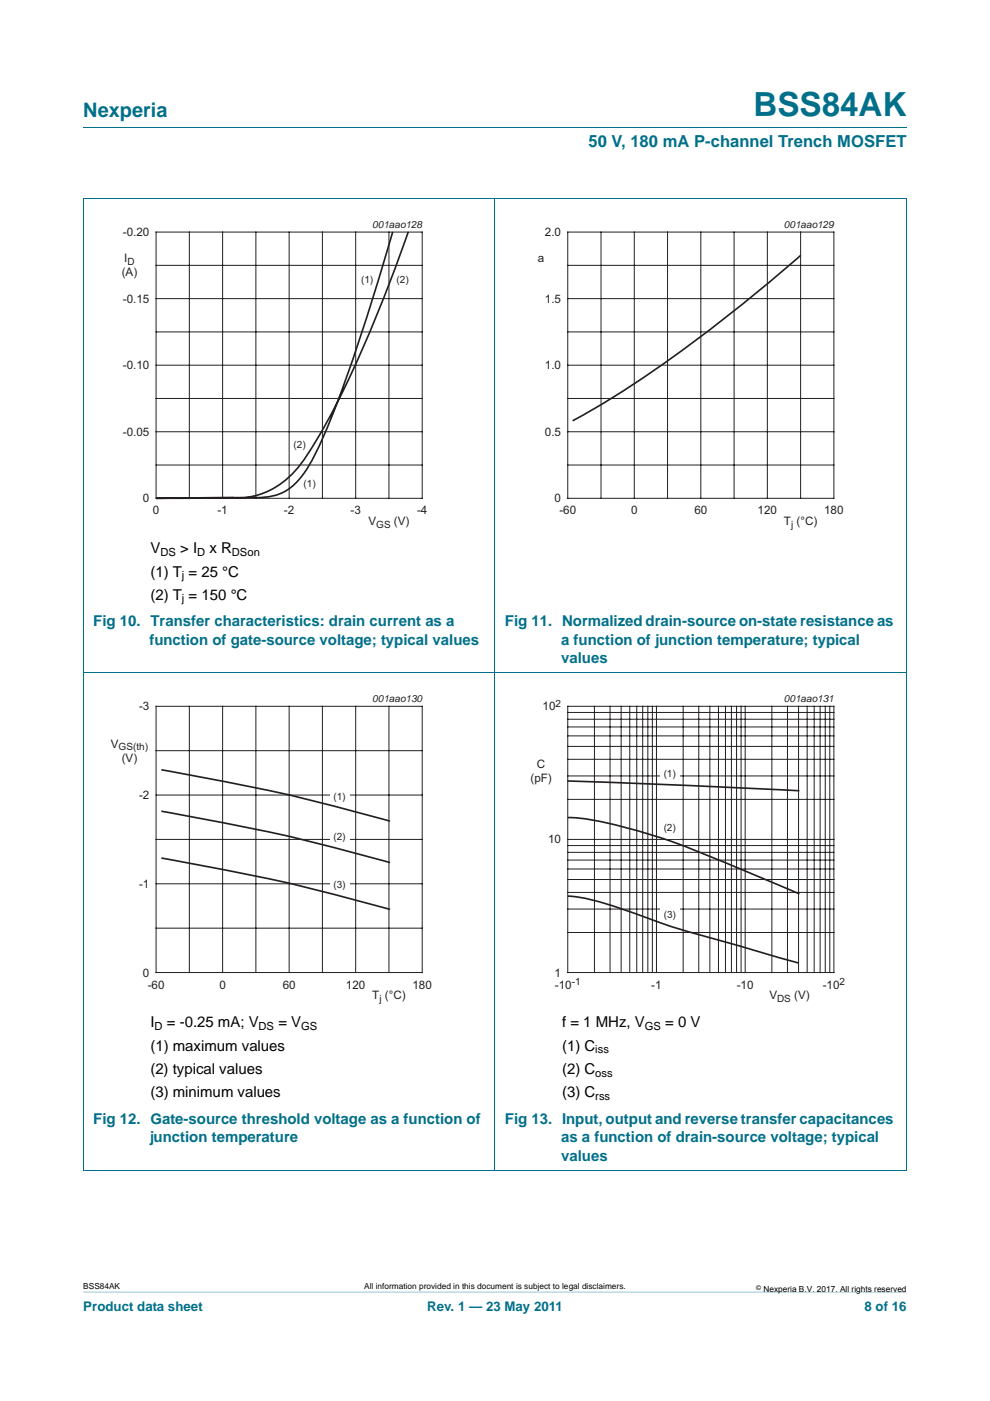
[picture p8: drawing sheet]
<svg xmlns="http://www.w3.org/2000/svg" width="210mm" height="297mm" viewBox="0 0 210 297" stroke-linecap="round" stroke-linejoin="round" font-family="sans-serif">
<defs><g id="words">
<text font-size="7" fill="#00708a" x="159.8" y="24.6">BSS84AK</text>
<text font-size="4.2" fill="#00708a" x="17.7" y="24.9">Nexperia</text>
<text font-size="3.5" fill="#00708a" x="124.8" y="31.1">50 V, 180 mA P-channel Trench MOSFET</text>
<g font-size="3.2">
<text x="31.9" y="117.3">V</text>
<text x="38.2" y="117.3">&gt; I</text>
<text x="44.4" y="117.3">x R</text>
<text x="31.9" y="122.2">(1) T = 25 °C</text>
<text x="31.9" y="127.2">(2) T = 150 °C</text>
<text x="31.9" y="217.8">I</text>
<text x="35.4" y="217.8">= -0.25 mA; V</text>
<text x="59.1" y="217.8">= V</text>
<text x="119.2" y="217.8">f = 1 MHz, V</text>
<text x="141.1" y="217.8">= 0 V</text>
<text x="31.9" y="222.8">(1) maximum values</text>
<text x="31.9" y="227.7">(2) typical values</text>
<text x="119.2" y="222.8">(1) C</text>
<text x="119.2" y="227.7">(2) C</text>
<text x="31.9" y="232.7">(3) minimum values</text>
<text x="119.2" y="232.7">(3) C</text>
</g>
<g font-size="3.2" fill="#00708a">
<text x="19.8" y="132.8">Fig 10. Transfer characteristics: drain current as a</text>
<text x="31.7" y="136.7">function of gate-source voltage; typical values</text>
<text x="107.1" y="132.8">Fig 11. Normalized drain-source on-state resistance as</text>
<text x="119" y="136.7">a function of junction temperature; typical</text>
<text x="119" y="140.6">values</text>
<text x="19.8" y="238.3">Fig 12. Gate-source threshold voltage as a function of</text>
<text x="107.1" y="238.3">Fig 13. Input, output and reverse transfer capacitances</text>
<text x="31.7" y="242.2">junction temperature</text>
<text x="119" y="242.2">as a function of drain-source voltage; typical</text>
<text x="119" y="246.1">values</text>
</g>
<g font-size="2.8" fill="#00708a">
<text x="17.7" y="277.9">Product data sheet</text>
<text x="90.6" y="277.9">Rev. 1 — 23 May 2011</text>
<text x="183.4" y="277.9">8 of 16</text>
</g>
<g font-size="2.5" fill="#231f20">
<text x="26.1" y="50.1">-0.20</text>
<text x="115.6" y="50.1">2.0</text>
<text x="25.8" y="58.6">(A)</text>
<text x="26.4" y="55.6">I</text>
<text x="114.1" y="55.6">a</text>
<text x="26.1" y="64.2">-0.15</text>
<text x="115.6" y="64.2">1.5</text>
<text x="26.1" y="78.3">-0.10</text>
<text x="115.6" y="78.3">1.0</text>
<text x="26.1" y="92.4">-0.05</text>
<text x="115.6" y="92.4">0.5</text>
<text x="30.3" y="106.5">0</text>
<text x="117.6" y="106.5">0</text>
<text x="32.4" y="109">0</text>
<text x="46.1" y="109">-1</text>
<text x="60.2" y="109">-2</text>
<text x="74.3" y="109">-3</text>
<text x="78.2" y="111.4">V</text>
<text x="83.5" y="111.4">(V)</text>
<text x="88.5" y="109">-4</text>
<text x="118.6" y="109">-60</text>
<text x="133.8" y="109">0</text>
<text x="147.3" y="109">60</text>
<text x="160.7" y="109">120</text>
<text x="166.3" y="111.4">T (°C)</text>
<text x="174.8" y="109">180</text>
<text x="29.5" y="150.6">-3</text>
<text x="115.1" y="150.6">10</text>
<text x="23.5" y="158.5">V</text>
<text x="25.8" y="161.5">(V)</text>
<text x="112.5" y="165.8">(pF)</text>
<text x="113.9" y="162.8">C</text>
<text x="29.5" y="169.4">-2</text>
<text x="116.3" y="178.8">10</text>
<text x="29.5" y="188.2">-1</text>
<text x="30.3" y="207">0</text>
<text x="31.3" y="209.6">-60</text>
<text x="46.5" y="209.6">0</text>
<text x="60" y="209.6">60</text>
<text x="73.4" y="209.6">120</text>
<text x="87.5" y="209.6">180</text>
<text x="117.6" y="207">1</text>
<text x="117.7" y="209.6">-10</text>
<text x="138.1" y="209.6">-1</text>
<text x="156.3" y="209.6">-10</text>
<text x="174.5" y="209.6">-10</text>
<text x="79" y="211.9">T (°C)</text>
<text x="163.2" y="211.9">V</text>
<text x="168.5" y="211.9">(V)</text>
</g>
<g font-size="2.4">
<text x="34" y="117.9">DS</text>
<text x="41.8" y="117.9">D</text>
<text x="49.2" y="117.9">DSon</text>
<text x="38.6" y="122.8">j</text>
<text x="38.6" y="127.7">j</text>
<text x="32.8" y="218.4">D</text>
<text x="54.8" y="218.4">DS</text>
<text x="63.9" y="218.4">GS</text>
<text x="136.8" y="218.4">GS</text>
<text x="126.3" y="223.4">iss</text>
<text x="126.3" y="228.3">oss</text>
<text x="126.3" y="233.2">rss</text>
</g>
<g font-size="2.1" fill="#231f20">
<text x="79" y="48.4">001aao128</text>
<text x="166.3" y="48.4">001aao129</text>
<text x="27" y="56.1">D</text>
<text x="76.6" y="59.9">(1)</text>
<text x="84.1" y="59.9">(2)</text>
<text x="62.3" y="95">(2)</text>
<text x="64.4" y="103.3">(1)</text>
<text x="79.8" y="111.9">GS</text>
<text x="167.8" y="111.9">j</text>
<text x="79" y="148.9">001aao130</text>
<text x="117.8" y="149.9">2</text>
<text x="166.3" y="148.9">001aao131</text>
<text x="25.2" y="159">GS(th)</text>
<text x="140.8" y="164.8">(1)</text>
<text x="70.7" y="169.6">(1)</text>
<text x="70.7" y="178">(2)</text>
<text x="140.8" y="176.2">(2)</text>
<text x="70.7" y="188.3">(3)</text>
<text x="140.8" y="194.6">(3)</text>
<text x="121.3" y="208.8">-1</text>
<text x="178.1" y="208.8">2</text>
<text x="80.5" y="212.4">j</text>
<text x="164.8" y="212.4">DS</text>
</g>
<g font-size="1.8">
<text x="17.7" y="273.3">BSS84AK</text>
<text x="77.3" y="273.3">All information provided in this document is subject to legal disclaimers.</text>
<text x="161.9" y="273.9">Nexperia B.V. 2017. All rights reserved</text>
</g>
<text font-size="1.4" x="160.4" y="273.4">©</text>
</g></defs>
<path d="M17.7 273.9l174.6 .1z" fill="#00708a"/>
<path d="M17.7 27h174.6M17.6 42.1h174.7M17.7 42.2v205.9l174.6 .1v-206M105 42.1v206.1M17.6 142.7h174.7" fill="none" stroke="#00708a" stroke-width=".21"/>
<path d="M20.4 46.4h81.9v66.3h-81.9z" fill="none" stroke="#fff" stroke-width=".21"/>
<g fill="none" stroke="#231f20" stroke-width=".21">
<path d="M33.1 49.2h56.5v56.5h-56.5zM33.1 56.3h56.5M40.2 49.2v56.5M47.2 49.2v56.5M54.3 49.2v56.5M61.3 49.2v56.5M68.4 49.2v56.5M75.4 49.2v56.5M82.5 49.2v56.5M33.1 77.4h56.5M33.1 70.4h56.5M33.1 63.3h56.5"/>
<path d="M33.1 98.6h56.5M33.1 91.5h56.5M33.1 84.5h56.5"/>
</g>
<g fill="#fff">
<path d="M63.6 100.7h4.2v4.1h-4.2z"/>
<path d="M75.8 57.3h4.2v4.1h-4.2z"/>
<path d="M61.4 92.5h4.3v4h-4.3z"/>
<path d="M83.3 57.3h4.2v4.1h-4.2z"/>
</g>
<path d="M83.3 49.1a458.4 458.4 0 0 1-14.1 42 37.5 37.5 0 0 1-6.1 10.9 10.8 10.8 0 0 1-9 3.5l-21 .2 16.4-.2a15.3 15.3 0 0 0 12.7-5.3 57.7 57.7 0 0 0 7.4-11.2 300.3 300.3 0 0 0 17-39.9M169.8 54.1a342.5 342.5 0 0 1-39.9 30.2l-8.4 4.9" fill="none" stroke="#231f20" stroke-width=".35"/>
<path d="M107.7 46.4h81.9v66.3h-81.9zM20.4 146.9h81.9v66.4h-81.9z" fill="none" stroke="#fff" stroke-width=".21"/>
<g fill="none" stroke="#231f20" stroke-width=".21">
<path d="M120.4 49.2h56.5v56.5h-56.5zM120.4 56.3h56.5M127.5 49.2v56.5M134.5 49.2v56.5M141.6 49.2v56.5M148.6 49.2v56.5M155.7 49.2v56.5M162.8 49.2v56.5M169.8 49.2v56.5M120.4 77.4h56.5M120.4 70.4h56.5M120.4 63.3h56.5"/>
<path d="M120.4 98.6h56.5M120.4 91.5h56.5M120.4 84.5h56.5M33.1 149.8h56.5v56.4h-56.5zM33.1 159.2h56.5M40.2 149.8v56.4M47.2 149.8v56.4M54.3 149.8v56.4M61.3 149.8v56.4M68.4 149.8v56.4M75.4 149.8v56.4M82.5 149.8v56.4"/>
<path d="M33.1 168.6h56.5M33.1 178h56.5M33.1 187.4h56.5M33.1 196.8h56.5"/>
</g>
<g fill="#fff">
<path d="M69.9 167.1h4.2v4h-4.2z"/>
<path d="M69.9 175.5h4.2v4h-4.2z"/>
<path d="M69.9 185.7h4.2v4.1h-4.2z"/>
</g>
<path d="M34.2 163.2h.2a410 410 0 0 1 48.3 10.9M34.2 172h.2a410 410 0 0 1 48.3 10.9M34.2 181.9l.2 .1a410.1 410.1 0 0 1 48.3 10.8" fill="none" stroke="#231f20" stroke-width=".35"/>
<path d="M107.7 146.9h81.9v66.4h-81.9z" fill="none" stroke="#fff" stroke-width=".21"/>
<g fill="none" stroke="#231f20" stroke-width=".21">
<path d="M120.4 149.8h56.5v56.4h-56.5zM120.4 158.3h56.5M120.4 156h56.5M120.4 154.1h56.5M120.4 152.5h56.5M120.4 151.1h56.5M126.1 149.8v56.4M129.4 149.8v56.4M131.7 149.8v56.4M133.6 149.8v56.4M135.1 149.8v56.4M136.3 149.8v56.4"/>
<path d="M137.4 149.8v56.4M138.4 149.8v56.4M139.2 149.8v56.4M144.9 149.8v56.4M148.2 149.8v56.4M150.6 149.8v56.4M152.4 149.8v56.4M153.9 149.8v56.4M155.1 149.8v56.4M156.2 149.8v56.4M157.2 149.8v56.4M158.1 149.8v56.4"/>
<path d="M163.7 149.8v56.4M167 149.8v56.4M169.4 149.8v56.4M171.2 149.8v56.4M172.7 149.8v56.4M173.9 149.8v56.4M175 149.8v56.4M176 149.8v56.4M120.4 179.3h56.5M120.4 178h56.5M120.4 169.5h56.5M120.4 164.5h56.5"/>
<path d="M120.4 161h56.5M120.4 197.7h56.5M120.4 192.7h56.5M120.4 189.2h56.5M120.4 186.5h56.5M120.4 184.2h56.5M120.4 182.4h56.5M120.4 180.7h56.5"/>
</g>
<g fill="#fff">
<path d="M139.9 162.2h4.3v4.1h-4.3z"/>
<path d="M139.9 173.7h4.3v4h-4.3z"/>
<path d="M139.9 192.1h4.3v4h-4.3z"/>
</g>
<path d="M120.3 165.6l22.2 .8 27 1.3M120.4 173.3a64 64 0 0 1 15.9 3.1l1.5 .5a242.2 242.2 0 0 1 23.7 9.2l8 3.4M120.4 190a48.3 48.3 0 0 1 13.6 3.4 190.3 190.3 0 0 0 22.9 7.2l12.5 3.6" fill="none" stroke="#231f20" stroke-width=".35"/>
<use href="#words"/>
</svg>
